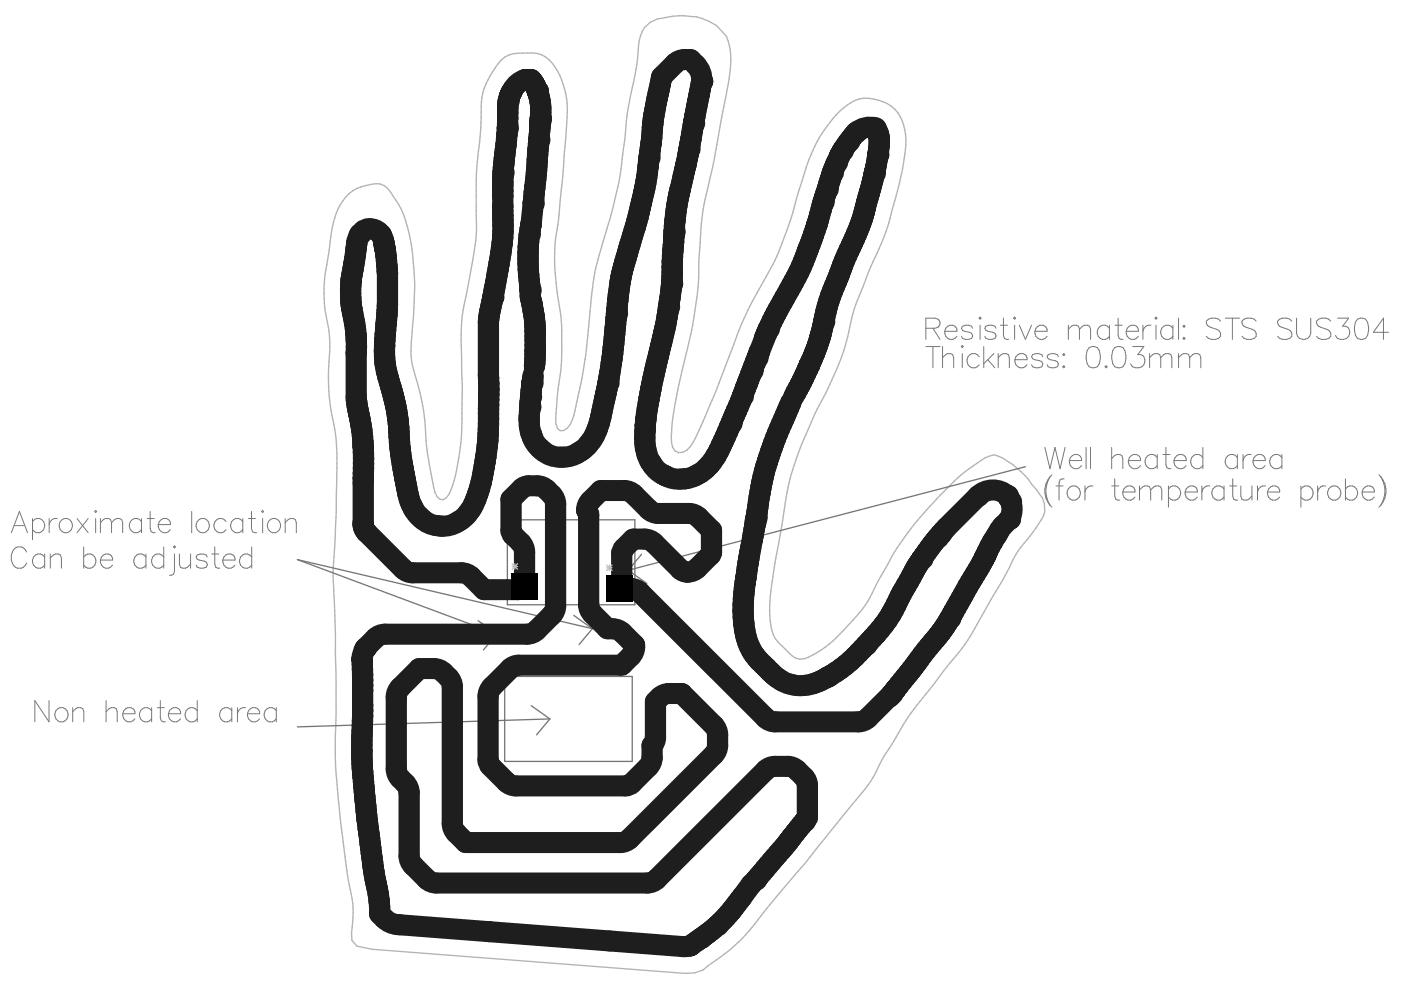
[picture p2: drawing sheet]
<svg xmlns="http://www.w3.org/2000/svg" width="297mm" height="210mm" viewBox="0 0 297 210" stroke-linecap="round" stroke-linejoin="round" font-family="sans-serif">
<g fill="#000">
<path d="M108.4 121.6h5.6v5.7h-5.6z" fill-rule="evenodd"/>
<path d="M108.4 121.6h5.6v5.7h-5.6z" fill-rule="evenodd"/>
<path d="M108.4 121.6h5.6v5.7h-5.6z" fill-rule="evenodd"/>
<path d="M128.4 121.9h5.7v5.7h-5.7z" fill-rule="evenodd"/>
<path d="M128.4 121.9h5.7v5.7h-5.7z" fill-rule="evenodd"/>
<path d="M128.4 121.9h5.7v5.7h-5.7z" fill-rule="evenodd"/>
</g>
<path d="M74 41a10 10 0 0 1 6.6-2 4.6 4.6 0 0 1 2.8 2.6 24.8 24.8 0 0 1 4.1 12.2 85.2 85.2 0 0 1-.3 18.6 18.5 18.5 0 0 0 1.3 8.9 48.9 48.9 0 0 1 1.9 13.1l1.4 8a4.9 4.9 0 0 0 1.5 3.5h.7l.6-.4a11.5 11.5 0 0 0 1.9-4.6l.4-1.9a63.5 63.5 0 0 0 1.1-14.4l-.1-9.4a43.6 43.6 0 0 1 1.3-14.3l.9-4.9a43.5 43.5 0 0 0 .9-12.4 85.7 85.7 0 0 1 .9-15.6l.1-4.2a14.8 14.8 0 0 1 5-11.7 11.4 11.4 0 0 1 5.9-.9 5.7 5.7 0 0 1 4.8 3.1 17.9 17.9 0 0 1 2.5 11.7l-.9 11.4-1 10.2a45.2 45.2 0 0 0 .3 17.3 62.2 62.2 0 0 1-.4 18.6l-.4 5.3 .1 1.1 .3 .9 .5 .5a2.66 2.66 0 0 0 2.7-2.3 116.9 116.9 0 0 0 3.8-24 54.3 54.3 0 0 1 3-14.7l1.9-6.7a66 66 0 0 0 2.1-11.9l.4-4.1a82.8 82.8 0 0 1 2.1-11.9l.6-5.1a9.1 9.1 0 0 1 1.4-4.8l1.1-1 1.5-.7a17.8 17.8 0 0 1 9.7-.1l2.9 1.4 2.1 2.3a17.7 17.7 0 0 1 .4 10.1l-1.3 6.9a252.4 252.4 0 0 1-4 19.6 196 196 0 0 0-1.1 16.6 111.1 111.1 0 0 1-3.6 18.8l-.9 3.9a43 43 0 0 0-1.1 10.2 1.92 1.92 0 0 0 1 2 1.92 1.92 0 0 0 2.2-.4 18.1 18.1 0 0 0 3.4-6l4.2-10a162.1 162.1 0 0 1 6.3-15.5l2.4-4.4a64.1 64.1 0 0 0 6.7-16.4l1.1-3.8a35.6 35.6 0 0 1 6.9-14.2l1.4-1.5 1.5-1.2a7 7 0 0 1 7.7-.9 7.3 7.3 0 0 1 4.6 6.1 24 24 0 0 1-.6 9.1l-.5 1.9a81 81 0 0 1-4.7 15.1l-1.7 3.6-1.4 3.6a44.4 44.4 0 0 0-3.4 11.4 79.8 79.8 0 0 1-6.7 15.4 74.7 74.7 0 0 0-5.9 16.7l-2.9 16.9a33.1 33.1 0 0 0-.4 12.3 6.8 6.8 0 0 0 2.9 4 5.3 5.3 0 0 0 3.1 2.2 8.8 8.8 0 0 0 4.5-2 46.3 46.3 0 0 0 8.2-7.9l1.7-2.5 2.8-5.2a73.4 73.4 0 0 1 18.6-22.8l1.7-1.1a7.8 7.8 0 0 1 3.6-1.9 13.8 13.8 0 0 1 5.8 3.6l1.5 1.5 2.4 3.2a4.9 4.9 0 0 1-.2 6.4l-1.2 1.7a29.2 29.2 0 0 0-4.5 6.5l-1.8 3.6-3.6 6a52.7 52.7 0 0 1-7.1 10.9l-3.7 4.9a69.1 69.1 0 0 0-9.3 13.2 40.7 40.7 0 0 0-3.9 6.9l-1.7 2.5-12.2 15.2-9.3 10.9a39.4 39.4 0 0 1-11.7 11.3l-1.2 1-1.7 .6-2.1 .1-66.2-5.1-3.3-.7-1.1-1.2-.1-1.6 .2-1.1a24.3 24.3 0 0 0-.9-10.1l-1-8.1a143.1 143.1 0 0 1-1.5-29l-.2-14.7-.3-9.5a93.4 93.4 0 0 1 .3-12.5l.3-9.3a57 57 0 0 0-1.4-17.5 53.4 53.4 0 0 1-.1-12.5 37.8 37.8 0 0 0-1-8.1 33.3 33.3 0 0 1 .7-11.2 34.6 34.6 0 0 1 2.1-9.9 12.3 12.3 0 0 1 2.3-3.3z" fill="none" stroke="#b4b4b4" stroke-width=".28"/>
<g fill="none" stroke="#787878" stroke-width=".28">
<path d="M217.4 98.9l-84.2 22M107.6 110.2h27v18h-27zM136 117.5l-2.8 3.4M101.4 131.6l3.9 2.8M105.3 134.4l-2.8 3.4M121.7 130.5l3.9 2.8M125.6 133.3l-2.8 3.4M125.6 133.3l-62.5-14.6 42.2 15.7M133.2 120.9l3.9 2.8M107 143.4h27v18h-27zM112.6 149.6l4 2.8M116.6 152.4l-2.8 3.4"/>
<path d="M116.6 152.4l-53.5 1.7"/>
</g>
<g fill="none" stroke="#787878" stroke-width=".21">
<path d="M196.3 69.6h1.9l.7-.2a1.04 1.04 0 0 0 0-1.7l-.7-.2h-1.9v4.5M196.3 73.5h3M197.8 69.6l1.5 2.4M197.8 73.5v4.5M199.8 73.5v4.5M199.8 75.8l1.1-.8h.7l.4 .2 .2 .6v2.2M200.3 70.2a1.42 1.42 0 0 0 .9 1.6 1.42 1.42 0 0 0 1.7-.5M200.5 69.6a1.24 1.24 0 0 1 1.5-.7 1.24 1.24 0 0 1 .9 1.3h-2.6zM203.8 73.5l.2-.2 .2 .2-.2 .2zM204 75v3M206.2 69.6l-.2-.4-.6-.2-1.3 .2-.3 .4 .3 .4 1.9 .7 .2 .4-.2 .6-1.3 .3-.6-.3-.3-.4M207.6 67.5l.2-.3 .2 .3-.2 .2z"/>
<path d="M207.6 75.6a1.49 1.49 0 0 0-2.6 .4 1.49 1.49 0 0 0 1.7 2l.9-.7M207.8 69v3M208.6 73.5v4.5M209.4 76.3l1.5 1.7M210.7 75l-2.1 2.1M211.2 69.6l-.2-.4-.7-.2-1.3 .2-.2 .4 .2 .4 2 .7 .2 .4-.2 .6-1.3 .3-.7-.3-.2-.4M211.6 75.8l1.1-.8h.7l.4 .2 .2 .6v2.2M211.6 75v3M212.1 69h1.5M212.8 67.5v3.6l.2 .6 .8 .3M214.9 67.5l.2-.3 .2 .3-.2 .2zM215.1 69v3"/>
<path d="M215.2 76.3a1.42 1.42 0 0 0 .8 1.6 1.42 1.42 0 0 0 1.8-.6M215.4 75.6a1.24 1.24 0 0 1 1.4-.6 1.24 1.24 0 0 1 1 1.3h-2.6zM216.1 69l1.3 3 1.3-3M219.4 70.2a1.42 1.42 0 0 0 .9 1.6 1.42 1.42 0 0 0 1.7-.5M219.6 69.6a1.24 1.24 0 0 1 1.5-.7 1.24 1.24 0 0 1 .9 1.3h-2.6zM221.1 75.6l-.2-.4-.7-.2-1.3 .2-.2 .4 .2 .5 2 .6 .2 .6-.2 .5-.7 .2-1.3-.2-.2-.5M224.4 75.6l-.2-.4-.7-.2-1.3 .2-.2 .4 .2 .5 2 .6 .2 .6-.2 .5-.7 .2-1.3-.2-.2-.5M225.3 75.2l.2-.2 .3 .2-.3 .2zM225.3 77.8l.2-.2 .3 .2-.3 .2zM226.5 69.8l1.1-.8h.6l.5 .2 .2 .6M226.5 69v3M228.9 69.8l1-.8h.7l.4 .2 .2 .6v2.2"/>
<path d="M228.9 69.8v2.2M230.9 73.7a1.46 1.46 0 0 1 2.2 .6 3.7 3.7 0 0 1-.5 3.5 1.46 1.46 0 0 1-2.1-.7 3.7 3.7 0 0 1 .4-3.4zM234.3 77.8l.2-.2 .2 .2-.2 .2zM235.2 69.6a1.49 1.49 0 0 0-2.6 .4 1.49 1.49 0 0 0 1.8 2l.8-.7M235.2 69v3M236.4 73.7a1.46 1.46 0 0 1 2.1 .6 3.7 3.7 0 0 1-.4 3.5 1.46 1.46 0 0 1-2.2-.7 3.7 3.7 0 0 1 .5-3.4zM236.4 69h1.5M237.1 67.5v3.6l.2 .6 .8 .3M238.8 70.2a1.42 1.42 0 0 0 .8 1.6 1.42 1.42 0 0 0 1.8-.5M239 69.6a1.24 1.24 0 0 1 1.4-.7 1.24 1.24 0 0 1 1 1.3h-2.6zM240.2 73.5h2.3l-1.3 1.7a1.4 1.4 0 0 1 1.6 1.3 1.4 1.4 0 0 1-1.4 1.5 1.32 1.32 0 0 1-1.7-.9M242.3 69v3"/>
<path d="M243.7 75.8l1.1-.8h.7l.4 .2 .2 .6M243.7 75v3M244 69a1.45 1.45 0 0 0-1.7 1.2M245.1 67.2l.2 .3-.2 .2-.2-.2zM245.1 69v3M246.1 75.8v2.2M246.1 75.8l1.1-.8h.6l.4 .2 .3 .6v2.2M248.7 69.6a1.49 1.49 0 0 0-2.6 .4 1.49 1.49 0 0 0 1.7 2l.9-.7M248.7 69v3M249.9 67.5v4.5M249.9 75v3M249.9 75.8l1-.8h.7l.4 .2 .2 .6"/>
<path d="M250.8 71.7l.2-.2 .2 .2-.2 .3zM250.8 69.2l.2-.2 .2 .2-.2 .2zM252.2 75.8l1.1-.8h.7l.4 .2 .2 .6v2.2M252.2 75.8v2.2M258.8 68.1a1.98 1.98 0 0 0-3 0 1.15 1.15 0 0 0 .8 1.3l1.3 .4a1.1 1.1 0 0 1 .8 .8 1.1 1.1 0 0 1-.3 1.1 2.07 2.07 0 0 1-2.6-.4M259.8 67.5h3M261.3 67.5v4.5M266.3 68.1a1.98 1.98 0 0 0-3 0 1.15 1.15 0 0 0 .9 1.3l1.3 .4a1.1 1.1 0 0 1 .8 .8 1.1 1.1 0 0 1-.4 1.1 2.07 2.07 0 0 1-2.6-.4M273.9 68.1a1.98 1.98 0 0 0-3 0 1.15 1.15 0 0 0 .8 1.3l1.3 .4a1.1 1.1 0 0 1 .8 .8 1.1 1.1 0 0 1-.3 1.1 2.07 2.07 0 0 1-2.6-.4M274.9 67.5v3.2a1.52 1.52 0 0 0 1.5 1.3 1.52 1.52 0 0 0 1.5-1.3v-3.2M282.1 68.1a1.98 1.98 0 0 0-3 0 1.15 1.15 0 0 0 .9 1.3l1.3 .4a1.1 1.1 0 0 1 .8 .8 1.1 1.1 0 0 1-.4 1.1 2.07 2.07 0 0 1-2.6-.4M283.6 67.5h2.3l-1.2 1.7a1.4 1.4 0 0 1 1.5 1.3 1.4 1.4 0 0 1-1.3 1.5 1.32 1.32 0 0 1-1.7-.9"/>
<path d="M287.8 67.7a1.46 1.46 0 0 1 2.2 .6 3.7 3.7 0 0 1-.5 3.4 1.46 1.46 0 0 1-2.1-.6 3.7 3.7 0 0 1 .4-3.4zM294.4 70.5h-3.2l2.1-3v4.5M221.5 94.9l1.1 4.5 1.1-4.5 1.1 4.5 1-4.5M226.7 97.7a1.42 1.42 0 0 0 .9 1.6 1.42 1.42 0 0 0 1.7-.6M226.9 97a1.24 1.24 0 0 1 1.5-.6 1.24 1.24 0 0 1 .9 1.3h-2.6zM230.3 94.9v4.5M231.2 94.9v4.5M235.7 97.2l1.1-.8h.6l.4 .2 .3 .6v2.2M235.7 94.9v4.5M239.2 97.7a1.42 1.42 0 0 0 .9 1.6 1.42 1.42 0 0 0 1.7-.6M239.5 97a1.24 1.24 0 0 1 1.4-.6 1.24 1.24 0 0 1 .9 1.3h-2.6zM245.4 97a1.49 1.49 0 0 0-2.6 .4 1.49 1.49 0 0 0 1.7 2l.9-.7"/>
<path d="M245.4 96.4v3M246.6 96.4h1.5M247.2 94.9v3.6l.2 .7 .9 .2M248.9 97.7a1.42 1.42 0 0 0 .9 1.6 1.42 1.42 0 0 0 1.7-.6M249.1 97a1.24 1.24 0 0 1 1.5-.6 1.24 1.24 0 0 1 .9 1.3h-2.6zM255 97a1.49 1.49 0 0 0-2.5 .4 1.49 1.49 0 0 0 1.7 2l.8-.7M255 94.9v4.5M262.3 97a1.49 1.49 0 0 0-2.5 .4 1.49 1.49 0 0 0 1.7 2l.8-.7M262.3 96.4v3M263.5 96.4v3M265.3 96.4a1.45 1.45 0 0 0-1.8 1.3M265.7 97.7a1.42 1.42 0 0 0 .8 1.6 1.42 1.42 0 0 0 1.7-.6"/>
<path d="M265.9 97a1.24 1.24 0 0 1 1.4-.6 1.24 1.24 0 0 1 .9 1.3h-2.5zM271.8 97a1.49 1.49 0 0 0-2.6 .4 1.49 1.49 0 0 0 1.7 2l.9-.7M271.8 96.4v3M2.4 112.9l1.7-4.5 1.7 4.5M3 111.4h2.2M5.6 117a1.56 1.56 0 0 0-1.5-1.1 1.56 1.56 0 0 0-1.5 1.1 2.54 2.54 0 0 0 1.1 3.5 1.6 1.6 0 0 0 1.9-1.1M6.9 109.9v4.5M6.9 110.6a1.49 1.49 0 0 1 2.6 .4 1.49 1.49 0 0 1-1.8 1.9l-.8-.6M9.5 118.1a1.49 1.49 0 0 0-2.6 .4 1.49 1.49 0 0 0 1.7 2l.9-.7M9.5 117.5v3M10.4 109.9v3M10.7 118.3l1-.8h.7l.4 .2 .2 .6v2.2"/>
<path d="M10.7 117.5v3M12.1 109.9a1.45 1.45 0 0 0-1.7 1.3M12.8 110.6a1.44 1.44 0 0 1 2.1-.2 1.44 1.44 0 0 1 0 2.1 1.44 1.44 0 0 1-2.1-.2l-.2-.6zM16.3 109.9l2.4 3M17.7 116v4.5M17.7 118.1a1.49 1.49 0 0 1 2.6 .4 1.49 1.49 0 0 1-1.7 2l-.9-.7M18.7 109.9l-2.4 3M20.1 108.4l.2-.2 .2 .2-.2 .3zM20.3 109.9v3M21.3 110.8l1.1-.9h.6l.4 .3 .2 .6M21.3 109.9v3M21.3 118.8a1.42 1.42 0 0 0 .8 1.6 1.42 1.42 0 0 0 1.8-.6"/>
<path d="M21.5 118.1a1.24 1.24 0 0 1 1.4-.7 1.24 1.24 0 0 1 1 1.4h-2.6zM23.6 110.8l1.1-.9h.7l.4 .3 .2 .6v2.1M23.6 110.8v2.1M30 110.6a1.49 1.49 0 0 0-2.6 .4 1.49 1.49 0 0 0 1.7 1.9l.9-.6M30 109.9v3M30.9 118.1a1.49 1.49 0 0 0-2.5 .4 1.49 1.49 0 0 0 1.7 2l.8-.7M30.9 117.5v3M31.2 109.9h1.5M31.8 108.4v3.7l.3 .6 .8 .2M33.6 111.2a1.42 1.42 0 0 0 .8 1.6 1.42 1.42 0 0 0 1.7-.5M33.8 110.6a1.24 1.24 0 0 1 1.4-.7 1.24 1.24 0 0 1 .9 1.3h-2.5zM34.7 118.1a1.49 1.49 0 0 0-2.6 .4 1.49 1.49 0 0 0 1.8 2l.8-.7"/>
<path d="M34.7 116v4.5M36.8 116l.2-.3 .2 .3-.2 .2zM37 117.5v3.6l-.2 .7-.9 .2M38 117.5v2.1l.3 .7 .4 .2h.6l1.1-.9M40.4 117.5v3M40.6 108.4v4.5M41.8 110.6a1.44 1.44 0 0 1 2.1-.2 1.44 1.44 0 0 1 0 2.1 1.44 1.44 0 0 1-2.1-.2l-.2-.6zM43.9 118.1l-.2-.4-.6-.2-1.3 .2-.2 .4 .2 .4 1.9 .7 .2 .6-.2 .5-.6 .2-1.3-.2-.2-.5M44.9 117.5h1.5M45.5 116v3.6l.2 .7 .9 .2M47.2 118.8a1.42 1.42 0 0 0 .9 1.6 1.42 1.42 0 0 0 1.7-.6M47.5 118.1a1.24 1.24 0 0 1 1.4-.7 1.24 1.24 0 0 1 .9 1.4h-2.6z"/>
<path d="M47.9 110.6a1.49 1.49 0 0 0-2.5 .4 1.49 1.49 0 0 0 1.7 1.9l.8-.6M51.5 110.6a1.49 1.49 0 0 0-2.6 .4 1.49 1.49 0 0 0 1.7 1.9l.9-.6M51.5 109.9v3M52.7 109.9h1.5M53.3 108.4v3.7l.2 .6 .9 .2M53.4 118.1a1.49 1.49 0 0 0-2.6 .4 1.49 1.49 0 0 0 1.7 2l.9-.7M53.4 116v4.5M55.5 108.4l.2-.2 .2 .2-.2 .3zM55.7 109.9v3M56.9 110.6a1.44 1.44 0 0 1 2.1-.2 1.44 1.44 0 0 1 0 2.1 1.44 1.44 0 0 1-2.1-.2l-.2-.6zM60.5 110.8l1-.9h.7l.4 .3 .2 .6v2.1M60.5 109.9v3"/>
<path d="M222.6 101.1a4.7 4.7 0 0 0 0 6M222.6 107.1l.4 .4M222.6 101.1a5.6 5.6 0 0 0 0 6M223 100.7l-.4 .4M223.9 103h1.5M225.6 101.5l-.8 .2-.3 .7v3.6M226.5 103.7a1.44 1.44 0 0 1 2.1-.2 1.44 1.44 0 0 1 0 2.1 1.44 1.44 0 0 1-2.1-.2l-.2-.7zM230 103v3M231.7 103a1.45 1.45 0 0 0-1.7 1.3M235.7 103h1.5M236.3 101.5v3.7l.3 .6 .8 .2M238.1 104.3a1.42 1.42 0 0 0 .8 1.6 1.42 1.42 0 0 0 1.7-.5"/>
<path d="M238.3 103.7a1.24 1.24 0 0 1 1.4-.7 1.24 1.24 0 0 1 .9 1.3h-2.5zM241.6 103.9l1.1-.9h.6l.4 .2 .3 .7M241.6 103v3M244 103.9l1-.9h.7l.4 .2 .2 .7v2.1M244 103.9v2.1M247.7 103.7a1.49 1.49 0 0 1 2.6 .4 1.49 1.49 0 0 1-1.7 1.9l-.9-.6M247.7 103v4.5M251.3 104.3a1.42 1.42 0 0 0 .8 1.6 1.42 1.42 0 0 0 1.7-.5M251.5 103.7a1.24 1.24 0 0 1 1.4-.7 1.24 1.24 0 0 1 .9 1.3h-2.5zM254.8 103v3M256.5 103a1.45 1.45 0 0 0-1.7 1.3M259.5 103.7a1.49 1.49 0 0 0-2.6 .4 1.49 1.49 0 0 0 1.8 1.9l.8-.6"/>
<path d="M259.5 103v3M260.7 103h1.5M261.4 101.5v3.7l.2 .6 .8 .2M263.1 103v2.2l.2 .6 .4 .2h.7l1-.8M265.4 103v3M266.6 103v3M268.3 103a1.45 1.45 0 0 0-1.7 1.3M268.7 104.3a1.42 1.42 0 0 0 .9 1.6 1.42 1.42 0 0 0 1.7-.5M269 103.7a1.24 1.24 0 0 1 1.4-.7 1.24 1.24 0 0 1 .9 1.3h-2.6zM275.8 103.7a1.49 1.49 0 0 1 2.6 .4 1.49 1.49 0 0 1-1.7 1.9l-.9-.6M275.8 103v4.5M279.4 103v3"/>
<path d="M281.1 103a1.45 1.45 0 0 0-1.7 1.3M281.7 103.7a1.44 1.44 0 0 1 2.1-.2 1.44 1.44 0 0 1 0 2.1 1.44 1.44 0 0 1-2.1-.2l-.2-.7zM285.3 103.7a1.49 1.49 0 0 1 2.5 .4 1.49 1.49 0 0 1-1.7 1.9l-.8-.6M285.3 101.5v4.5M288.8 104.3a1.42 1.42 0 0 0 .8 1.6 1.42 1.42 0 0 0 1.8-.5M289 103.7a1.24 1.24 0 0 1 1.5-.7 1.24 1.24 0 0 1 .9 1.3h-2.6zM292.3 100.7l.5 .4M292.8 101.1a4.7 4.7 0 0 1 0 6M292.8 107.1l-.5 .4M292.8 101.1a5.6 5.6 0 0 1 0 6M10.4 148.5v4.5l-3-4.5v4.5M15.4 150.9l1.1-.9h.6l.5 .3 .2 .6v2.1"/>
<path d="M15.4 150v3M22.5 150.9l1.1-.9h.6l.4 .3 .3 .6v2.1M22.5 148.5v4.5M26 151.3a1.42 1.42 0 0 0 .9 1.6 1.42 1.42 0 0 0 1.7-.5M26.2 150.7a1.24 1.24 0 0 1 1.5-.7 1.24 1.24 0 0 1 .9 1.3h-2.6zM32.1 150.7a1.49 1.49 0 0 0-2.5 .4 1.49 1.49 0 0 0 1.7 1.9l.8-.6M32.1 150v3M33.3 150h1.6M34 148.5v3.7l.2 .6 .9 .2M35.7 151.3a1.42 1.42 0 0 0 .9 1.6 1.42 1.42 0 0 0 1.7-.5M35.9 150.7a1.24 1.24 0 0 1 1.5-.7 1.24 1.24 0 0 1 .9 1.3h-2.6zM41.8 150.7a1.49 1.49 0 0 0-2.6 .4 1.49 1.49 0 0 0 1.8 1.9l.8-.6"/>
<path d="M41.8 148.5v4.5M49.1 150.7a1.49 1.49 0 0 0-2.5 .4 1.49 1.49 0 0 0 1.7 1.9l.8-.6M49.1 150v3M50.3 150v3M52.1 150a1.45 1.45 0 0 0-1.8 1.3M52.5 151.3a1.42 1.42 0 0 0 .8 1.6 1.42 1.42 0 0 0 1.7-.5M52.7 150.7a1.24 1.24 0 0 1 1.4-.7 1.24 1.24 0 0 1 .9 1.3h-2.5zM58.6 150.7a1.49 1.49 0 0 0-2.6 .4 1.49 1.49 0 0 0 1.7 1.9l.9-.6M58.6 150v3"/>
<circle cx="13" cy="151.5" r="1.49"/>
</g>
<g fill="none" stroke="#1e1e1e" stroke-width="4.5">
<path d="M144.7 38.2l-.2 .9M145.6 34.4l-.2 .6M74.5 59v.2M106.6 40.4v1.1M143.1 46.9l-.1 1M183.5 43.9h.1M183.5 43.9l-.2 .9M81.6 76.1l.1 1M81.7 77.1h.1M113.5 73.3v1M113.5 71.3v.8M113.5 70.4v.8"/>
<path d="M161 74.6l-.1 .2M126.5 91.3l-.4 1M208.9 117.9l-.3 .6"/>
</g>
<circle cx="112.3" cy="86.3" r="2.24" fill="#1e1e1e"/>
<path d="M146.1 31.6l-.2 .9M148.1 20.6l-.2 .9M133.8 50.9l-.2 .9M75 67.3l.1 1M113.3 67.6l.1 .7M103.3 94.7l-.1 1M211.9 112.5l-.4 .6M214 110.1l-1.4 1.4M189.5 146.7l-.1 .1" fill="none" stroke="#1e1e1e" stroke-width="4.5"/>
<circle cx="214" cy="110.1" r="2.24" fill="#1e1e1e"/>
<g fill="none" stroke="#1e1e1e" stroke-width="4.5">
<path d="M148.3 19.7l-.2 .9M148.7 17.7l-.4 1.9M137.5 34.3h.1M146.1 31.6h.1M147.3 24.7l-.2 1M147.9 21.6l-.2 1M105.4 58l-.1 .9M132.2 56.5l-.2 .9M144 41.2l-.2 1M81.5 74.6v1M81.5 73.3v1M81.5 73.3h.1"/>
<path d="M113.4 68.5v.7M113.4 69.3l.1 .8M113.5 72.2v1M113.5 70.2v.2M131 63.6l-.1 .9M131.1 62.7l-.1 .8M131.2 61.7l-.1 .9M100.8 106.1l-.4 .9M210.4 114.9v.1"/>
</g>
<circle cx="146.1" cy="31.6" r="2.24" fill="#1e1e1e"/>
<path d="M106.1 53.9l-.1 1" fill="none" stroke="#1e1e1e" stroke-width="4.5"/>
<circle cx="112.8" cy="81.2" r="2.24" fill="#1e1e1e"/>
<g fill="none" stroke="#1e1e1e" stroke-width="4.5">
<path d="M112.6 16.9h-.1M146.4 12.6l1.1 1.1M144.9 37.3l-.2 .9M147.7 22.6l-.2 1M106.3 52.8l-.1 1M132.5 55.6l-.3 .9M134.7 48.1l-.6 1.9M135.5 44.9l-.2 1M136 43l-.2 .9M170.3 55.6l-.4 .9M81.6 72.1l-.1 1M103.7 66.8l-.1 .7"/>
<path d="M113.2 66.9l.1 .7M113.4 77.1l-.1 .5M113.4 76.2v.7M113.5 75.3l-.1 .8M113.5 74.3v.9M129.4 78.2l-.1 1M139.1 77.4l-.2 1M174.9 67.2l-.3 1M103.5 92.2l-.1 1M112.6 92l.3 .7M123.2 95.6l-.8 .5M125.4 93.4l-.7 .9"/>
<path d="M127 89.8l-.3 .9M127.4 88.5l-.3 .9M128 85.4l-.6 2.8M128.7 82.4l-.2 1M128.9 81.3l-.2 1M157.7 83.1l-.3 1M157.7 131.8v.2M157.8 124.7l-.1 1M158.9 137.1l.5 .8"/>
</g>
<circle cx="174.6" cy="68.2" r="2.24" fill="#1e1e1e"/>
<g fill="none" stroke="#1e1e1e" stroke-width="4.5">
<path d="M139.8 18.9l-.2 .9M140 17.8l-.2 1M140.2 16.8l-.2 1M140.3 16.3l-.1 .3M107.7 21.7v.2M108.1 20.3l-.1 .1M114.5 25.7v.4M136.7 39.9l-.2 1M136.9 38.8l-.2 1M137.1 37.7l-.2 1M137.3 36.5l-.2 1M137.4 35.3l-.1 1.1"/>
<path d="M137.5 34.4l-.1 .9M138 30.5l-.1 1M138.3 28l-.1 1M138.4 26.2l-.1 .8M138.8 23.6l-.1 .8M139 22.6l-.2 .9M112 53.7l-.1 1M112 52.5v1M131.6 59l-.1 .7M132.7 54.7l-.2 .9M133 53.7l-.2 .9M134.1 50l-.3 .9"/>
<path d="M135 47.1l-.3 .9M135.3 46l-.3 1M135.8 43.9l-.2 .9M136.5 41l-.5 1.9M184.3 40.9h.1M112.8 64.6l.2 1.2M129.8 76.1l-.3 2M129.9 74.9l-.1 1M130 73.8l-.1 1M130.1 72.8l-.1 1M130.3 70.7l-.1 1M130.7 66.6l-.2 2"/>
<path d="M171.6 77.5l-.4 .8M103.6 90l-.1 2.1M157.6 128.4l-.1 1M157.6 131l.1 .8M157.6 127.1v1M158 123.6l-.1 1M158.3 135.3l.3 .9M164.8 143.7l.8 .5"/>
</g>
<circle cx="186.1" cy="32.8" r="2.24" fill="#1e1e1e"/>
<g fill="none" stroke="#1e1e1e" stroke-width="4.5">
<path d="M107.4 29.6l-.1 1M138.2 29.3l-.1 1M106.6 50.4l-.1 1M113.1 43.1l-.5 4.2M113.3 41l-.2 1.9M104.5 63l-.2 1M130.2 71.7l-.1 1M131.3 60.7l-.1 1M162.2 71.4l-.2 .4M102.5 100l-.2 1M102.8 97.9l-.1 1M103 96.8l-.1 1"/>
<path d="M103.2 95.7l-.2 1M103.4 93.5l-.1 1M103.6 88.8v1M103.6 86v.7M103.6 84.7v1M103.7 82.6l-.1 1M92.6 111.5h.7M102 102.4l-.3 .9M102.3 101.2l-.3 .9M160.4 109.5l-.1 .2M157.7 125.9l-.1 1.1"/>
</g>
<circle cx="107.6" cy="27.2" r="2.24" fill="#1e1e1e"/>
<path d="M107.5 28.5l-.1 1.1M107.6 27.4l-.1 1M107.6 27.2h.1M112.4 61.5v1.2" fill="none" stroke="#1e1e1e" stroke-width="4.5"/>
<circle cx="113.1" cy="43.1" r="2.24" fill="#1e1e1e"/>
<path d="M107.3 30.8l-.1 1M113.4 39.8l-.1 1M103.6 87.7v1" fill="none" stroke="#1e1e1e" stroke-width="4.5"/>
<circle cx="128.9" cy="81.2" r="2.24" fill="#1e1e1e"/>
<g fill="none" stroke="#1e1e1e" stroke-width="4.5">
<path d="M108.4 19.7l-.2 .3M108.5 19.4v.1M106.6 39.4v1M106.6 38.5v.8M107.6 26.2v1M107.6 25.1v1M107.7 22.9l-.1 2M107.7 22.2v.6M108.1 20.3l-.1 .1M114 32.9l-.1 1M114 32.5v.3M138.5 25.4l-.1 .7"/>
<path d="M139.2 21.7l-.2 .9M75.5 52.8l-.1 1M75.6 51.8l-.1 1M81.6 52.8l.1 .3M81.8 53.6l.1 .7M105.3 59l-.2 1M105.6 57l-.1 .9M106 54.9l-.3 2M131.8 58.3l-.2 .6M142.5 59.6l-.1 .6M103.6 79.5v.6M103.9 66l-.1 .7"/>
<path d="M104.8 61.4l-.3 1.5M172.3 75.7l-.3 .8M102.7 99l-.2 .9M103.6 80.1v1.1M103.6 83.6v1.1M103.6 81.3l.1 1.1M194.1 120.7l-.4 .6"/>
</g>
<circle cx="160.5" cy="75.9" r="2.24" fill="#1e1e1e"/>
<g fill="none" stroke="#1e1e1e" stroke-width="4.5">
<path d="M113.9 19.3l.1 .2M114.1 19.7l.1 .6M114.3 20.4l.1 .4M114.4 27.7v.9M114.5 21.2v.3M114.5 27.1l-.1 .6M114.5 21.7l.1 .4M114.6 25.1l-.1 .5M114.6 22.5v.4M114.6 23.9v.7M114.7 23.1l-.1 .6M138.6 24.5l-.1 .7"/>
<path d="M185.4 36.8l-.1 .1M105.1 60l-.3 1.4M106.5 51.7l-.2 1M106.6 43.7v.9M106.6 49.2v1.1M106.7 47.9v1M131.5 59.8l-.1 .9M132 57.4l-.2 .7M157.6 129.7v1M157.8 124.7h.1M157.9 133.7l.2 1"/>
</g>
<circle cx="114.6" cy="25" r="2.24" fill="#1e1e1e"/>
<path d="M113.7 36.9l-.1 .9M114.6 24.7v.3M184 41.9l-.2 1" fill="none" stroke="#1e1e1e" stroke-width="4.5"/>
<circle cx="114.6" cy="25.5" r="2.24" fill="#1e1e1e"/>
<path d="M113.6 37.8l-.1 .9M113.8 35.9l-.1 1M114.1 31.8l-.1 .7M114.3 28.7v.9M114.6 25.5h.1M138.3 27.1h.1M186.2 32.5l-.1 .3M112.6 47.3v.3M113 65.9l.2 .8" fill="none" stroke="#1e1e1e" stroke-width="4.5"/>
<circle cx="185.4" cy="36.8" r="2.24" fill="#1e1e1e"/>
<g fill="none" stroke="#1e1e1e" stroke-width="4.5">
<path d="M106.6 37.5v.9M106.7 35.7v.8M113.9 35l-.1 .9M114.5 26.7v.4M114.5 26.1v.6M137.9 31.5l-.1 .9M138 30.5h.1M185.5 36.4l-.1 .1M186.3 28.5h.1M81.6 52.8h.1M106.6 44.8v.9M184.6 40.1l-.3 .8"/>
<path d="M112.3 60.4l.1 1.1M112.8 81.2l-.1 .5"/>
</g>
<circle cx="160.3" cy="109.7" r="2.24" fill="#1e1e1e"/>
<path d="M107 32.8l-.1 .9M180.5 29.4h.1M112.5 47.9l-.1 .7M133.3 52.8l-.3 .9" fill="none" stroke="#1e1e1e" stroke-width="4.5"/>
<circle cx="160.2" cy="110.4" r="2.24" fill="#1e1e1e"/>
<path d="M178.9 31.6l-.3 .4M133.6 51.9l-.3 .9M173.5 72.6l-.2 .6" fill="none" stroke="#1e1e1e" stroke-width="4.5"/>
<circle cx="106.7" cy="36.6" r="2.24" fill="#1e1e1e"/>
<path d="M106.9 33.7l-.2 1.9M74.4 59.8v.7M75.6 51.5v.3M112.2 59.4l.1 1M74.3 61.5v.6M74.4 60.6l-.1 .6M103.6 67.6v.2M104.3 64.1l-.4 1.8M112.4 85.3v.1M112.9 80.7l-.1 .4M113 80l-.1 .6" fill="none" stroke="#1e1e1e" stroke-width="4.5"/>
<circle cx="213.6" cy="105.1" r="2.24" fill="#1e1e1e"/>
<path d="M129.3 79.2l-.2 1M112.4 85.4v.8M211.1 113.8l-.5 .8" fill="none" stroke="#1e1e1e" stroke-width="4.5"/>
<circle cx="112.4" cy="61.5" r="2.24" fill="#1e1e1e"/>
<path d="M112 57.2l.1 1M142.5 55.6v1M143 48.1l-.1 1M144 41.2h.1M168.8 58.8l-.5 .8M171.2 53.1h.1M112.4 61.5v.3M164.9 65.7l-.4 .8M174 70.9l-.2 .7M137.8 83.6l-.2 1" fill="none" stroke="#1e1e1e" stroke-width="4.5"/>
<circle cx="142.9" cy="49.1" r="2.24" fill="#1e1e1e"/>
<g fill="none" stroke="#1e1e1e" stroke-width="4.5">
<path d="M144.5 39.1l-.3 .9M145.4 35v.2M146.6 28.7l-.3 1.9M147.5 23.6l-.2 1M80.8 49.7h.1M142.9 49.1v1.1M143.5 43.5l-.1 1M144.2 40.1l-.2 1M170.7 54.6l-.4 .9M178.7 56.2l-.4 1M181.6 49.7l-.4 .8M141.5 67.1l-.2 .8"/>
<path d="M160.9 74.9l-.4 .9M162.5 70.6l-.3 .7M163.3 68.9l-.4 .8M171.2 78.3h.1M171.6 77.5l-.4 .8M129.1 80.2l-.2 1M158.4 81.4l-.3 .8M170.4 80l-.3 .7M161.2 104.4l-.2 1M208.6 118.5h.1"/>
</g>
<circle cx="174.5" cy="42.9" r="2.24" fill="#1e1e1e"/>
<path d="M145.7 33.5l-.1 .8M184.8 39.2l-.2 .7M82.1 57.7l.1 .3M142.9 50.2l-.1 .9M162.9 69.7l-1.9 4.8M166.4 63.2l-.5 .8M172 76.5l-.3 .7" fill="none" stroke="#1e1e1e" stroke-width="4.5"/>
<circle cx="141.8" cy="65.1" r="2.24" fill="#1e1e1e"/>
<g fill="none" stroke="#1e1e1e" stroke-width="4.5">
<path d="M114.5 26.2h.1M139.3 20.8l-.1 .8M145.9 32.6h.1M145.9 32.5v.1M147.1 26.1l-.1 .5M185.4 36.5v.3M186 33.8l-.2 .8M186.4 29.4v.2M186.4 30v.2M74.8 57.2l-.1 .9M173.5 46.7l-.2 .7M174.3 43.7l-.2 .8"/>
<path d="M175.4 40.1l-.3 1M177.7 58.9l-.4 .8M180 53.1l-.4 .9M180.4 52.2l-.4 .8M181.9 48.9l-.3 .7M138.6 79.4l-.2 .9M139.6 75.5l-.2 .8M140.3 72.6l-.2 .8M141.3 68l-.1 .8M141.9 64.1l-.1 1M142.4 60.7h.1M142.4 60.5v.2"/>
<path d="M162.9 69.7h.1M171.8 77l-.2 .4M173 74.1l-.3 .8M174.4 69.2l-.1 .8M175.7 63.9l-.3 1M177 60.6l-.4 .9M137.9 82.9l-.1 .6M150.4 98.6l-.7 .8M152.9 94.5l-.4 .9M169.6 81.6l-.4 .7M161.8 101.2l-.2 1M198.1 114.8l-.4 .6"/>
<path d="M200 112.6l-.6 .7M208.9 117.9l-.3 .6"/>
</g>
<circle cx="181.5" cy="28" r="2.24" fill="#1e1e1e"/>
<path d="M179.9 30.2l-.5 .6M82.1 57.3v.3" fill="none" stroke="#1e1e1e" stroke-width="4.5"/>
<circle cx="142.4" cy="60.2" r="2.24" fill="#1e1e1e"/>
<path d="M151.6 97l-.6 .9" fill="none" stroke="#1e1e1e" stroke-width="4.5"/>
<circle cx="147.1" cy="26.1" r="2.24" fill="#1e1e1e"/>
<g fill="none" stroke="#1e1e1e" stroke-width="4.5">
<path d="M143.1 13.5l-2.8 2.8M146.5 29.6h.1M176.3 37.3l-.3 .9M179.4 30.8l-.4 .6M74.5 59.2l-.1 .4M112 54.8v1.1M142.6 54.4l-.1 1M171.1 53.5l-.4 1M172.8 48.7l-.3 1M174.5 42.9l-.2 .7M178 58.1l-.3 .7M183.2 44.9v.1"/>
<path d="M112.6 63.5l.1 .6M140.5 71.6l-.2 .9M174 70.9l-.2 .7M136.8 90.3v1M138.2 81.5l-.2 1M154.2 91.6l-.4 .9M156.9 85.2l-.3 .9"/>
</g>
<circle cx="104.5" cy="63" r="2.24" fill="#1e1e1e"/>
<g fill="none" stroke="#1e1e1e" stroke-width="4.5">
<path d="M145.9 32.6l-.1 .8M175.7 39.1l-.3 .9M181.3 28.3l-.2 .3M186.4 31.2l-.1 .6M186.4 30.5v.5M142.5 56.7v1M142.8 51.2v.9M173.3 47.4l-.1 .2M178.3 57.2h.1M182.5 47.3l-.2 .7M139.8 74.5l-.2 .9M142 63.2l-.1 .9"/>
<path d="M162.9 69.8l-.3 .8M175.4 65.1l-.3 1M176.1 62.8l-.3 .9M138 98l.4 .7M156.1 87.1l-.3 .9M158.5 81.1l-.1 .3M161 105.5l-.2 1M213.6 105.1h.1M158.3 121.5l-.2 1"/>
</g>
<circle cx="113.9" cy="19.3" r="2.24" fill="#1e1e1e"/>
<path d="M178 33v.1M178.1 32.8l-.1 .2M186.3 32l-.1 .5M186.3 28.8l.1 .2M142.5 58.7v.8M168.3 59.6l-.4 .9M171.8 51.8l-.4 .8M172.5 49.7l-.3 1M138.9 78.4l-.2 1M142.2 62.2l-.2 .9M167.3 61.5l-.5 .8M138 82.5l-.1 .4" fill="none" stroke="#1e1e1e" stroke-width="4.5"/>
<circle cx="148.8" cy="17.3" r="2.24" fill="#1e1e1e"/>
<g fill="none" stroke="#1e1e1e" stroke-width="4.5">
<path d="M146.3 30.6l-.2 1M147.1 26.1h.1M176 38.2l-.3 .9M185.2 37.4l-.2 .8M185.8 34.6l-.1 .8M186.1 32.9l-.1 .9M75 56.1l-.1 .9M75.2 55.1v.1M81.9 54.5v.8M112 56v1M112.1 58.4l.1 1M142.7 53.2l-.1 1"/>
<path d="M142.8 52.1l-.1 1M143.7 42.4l-.2 .9M169.8 56.7l-.4 .9M171.4 52.7l-.3 .8M172.1 50.8l-.3 .9M173.3 47.4h.1M174.1 44.6l-.3 .9M178.3 57.2l-.3 .8M179.1 55.2l-.4 .9M181.2 50.5l-.4 .8M182.2 48.1l-.3 .7M183.7 43l-.2 .9"/>
<path d="M130.5 68.7l-.1 .9M130.8 65.6l-.1 .9M140.7 70.7l-.2 .9M140.9 69.7l-.2 .9M141.1 68.9l-.1 .7M141.6 66.2l-.1 .9M160.2 76.8l-.4 .9M163.7 68.1l-.4 .8M167.8 60.6l-.5 .8M175.1 66.2l-.2 .9M112.7 81.9l-.1 1M152.3 95.7l-.4 .8"/>
<path d="M153.4 93.5l-.5 .9M153.8 92.6l-.4 .9M154.6 90.7l-.4 .9M156.5 86.2l-.4 .9M158 82.3l-.3 .8M158.8 80.5l-.4 .9M148.3 100.4l-.9 .5M196 117.8l-.6 .7M160 138.9l.6 .8"/>
</g>
<g fill="#1e1e1e">
<circle cx="175.4" cy="40.1" r="2.24"/>
<circle cx="207.3" cy="105.2" r="2.24"/>
</g>
<path d="M173.2 47.8l-.4 .9M141.7 65.2v.1M142.4 60.2v.2M172.7 74.9l-.3 .8M174.2 70.1l-.1 .7M138 82.5h.1" fill="none" stroke="#1e1e1e" stroke-width="4.5"/>
<circle cx="148.8" cy="17.3" r="2.24" fill="#1e1e1e"/>
<path d="M82.2 58v6.5M142.5 57.8v.8M155.4 88.8l-.4 .9" fill="none" stroke="#1e1e1e" stroke-width="4.5"/>
<circle cx="195.4" cy="118.5" r="2.24" fill="#1e1e1e"/>
<g fill="none" stroke="#1e1e1e" stroke-width="4.5">
<path d="M139.5 19.9l-.1 .8M145.1 12.6h1.3M148.8 17.3l-.1 .4M147 26.7l-.4 1.9M147.1 25.7v.4M185 38.2l-.2 .9M185.3 37v.3M75.3 54l-.1 1M169.3 57.8l-.4 .8M173.8 45.6l-.3 1M174.8 42l-.3 .8M175.1 41.1l-.3 .8"/>
<path d="M177.3 59.7l-.3 .9M180.8 51.4l-.3 .8M182.8 46.6l-.3 .6M183 45.7l-.2 .7M183.2 45l-.2 .6M141.7 65.3l-.1 .8M165.4 64.9l-.4 .8M166.8 62.3l-.4 .9M173.8 71.7l-.2 .7M174.6 68.3l-.1 .8M112.8 81.1h.1M155.7 88l-.3 .8"/>
<path d="M156.1 87.1h.1M157.4 84.1l-.4 .9M77 100.4v1M99.9 122.3l2.7 2.7M194.3 140.5l-.5 .8"/>
</g>
<circle cx="157.4" cy="84.1" r="2.24" fill="#1e1e1e"/>
<g fill="none" stroke="#1e1e1e" stroke-width="4.5">
<path d="M114.2 30.6h.1M138.3 27.1v.9M145.1 36.2l-.2 1M145.3 35.3l-.2 .9M81.3 51.1l.1 .2M142.3 61.3l-.1 .9M142.4 60.7l-.1 .5M171.2 78.3l-.8 1.7M171.7 77.2l-.1 .2M163.7 94.9l-.3 .9M166.5 88.2l-.4 .8M166.8 87.3l-.3 .8"/>
<path d="M167.2 86.3l-.3 .9M167.7 85.4l-.4 .9M168.7 83.3l-.4 .8M170 80.8l-.3 .7M99.7 108.1l-.5 .8M101.3 104.7l-.3 1M101.6 103.6l-.3 .9M160.5 108.5l-.1 1M160.8 106.6l-.1 1M162 100.1l-.2 1M175.5 143.5l-.3 .2"/>
</g>
<circle cx="155" cy="89.8" r="2.24" fill="#1e1e1e"/>
<g fill="none" stroke="#1e1e1e" stroke-width="4.5">
<path d="M164.5 66.5l-.4 .8M176.5 61.7l-.3 .9M162.4 98.9l-.3 1M163 96.9l-.6 1.9M163.4 95.9l-.4 .9M164 93.9l-.3 1M164.4 92.9l-.3 .9M164.8 91.9l-.3 .9M165.3 90.9l-.4 .9M165.7 89.9l-.4 .9M166.1 89l-.4 .9M160.7 107.6l-.2 .9"/>
<path d="M161.3 103.4l-.1 1M161.5 102.3l-.2 1"/>
</g>
<circle cx="162.9" cy="69.7" r="2.24" fill="#1e1e1e"/>
<path d="M184.3 40.9l-.3 .9M158.6 119.4l-.2 1M158.9 117.4l-.1 1M159.5 114.4l-.3 1.8M159.7 113.4l-.2 .9M157.7 132.3l.2 1.1" fill="none" stroke="#1e1e1e" stroke-width="4.5"/>
<circle cx="181.5" cy="28" r="2.24" fill="#1e1e1e"/>
<path d="M158.1 122.5l-.1 1M158.4 120.5l-.1 1" fill="none" stroke="#1e1e1e" stroke-width="4.5"/>
<circle cx="114.3" cy="29.7" r="2.24" fill="#1e1e1e"/>
<path d="M114.3 29.7l-.1 .9M137.6 33.4l-.1 .9M158.8 118.4l-.2 1M160 111.4l-.1 .9M160.1 111.2v.1" fill="none" stroke="#1e1e1e" stroke-width="4.5"/>
<circle cx="137.6" cy="33.4" r="2.24" fill="#1e1e1e"/>
<path d="M114.2 30.7l-.1 .9M114.3 29.6h.1M143.2 45.7l-.1 1M143.4 44.6l-.2 1M159.1 116.3l-.1 .9M159.9 112.4l-.2 1M161.8 140.9l.6 .6M162.5 141.6l.6 .7M163.3 142.4l.3 .3" fill="none" stroke="#1e1e1e" stroke-width="4.5"/>
<g fill="#1e1e1e">
<circle cx="179.9" cy="30.1" r="2.24"/>
<circle cx="159.5" cy="78.6" r="2.24"/>
</g>
<g fill="none" stroke="#1e1e1e" stroke-width="4.5">
<path d="M113.5 38.7l-.1 1M137.7 32.5l-.1 .9M180.5 29.4l-.6 .7M180.9 28.8l-.4 .6M78.2 48.5h.4M82 56.3l.1 1M160.5 75.9l-.3 .9M164.1 67.4l-.4 .6M112.5 84.1l-.1 1M155 89.8l-.4 .9M145.1 101.5l-.9 .1M194.9 119.3l-.4 .5"/>
<path d="M196.5 116.9l-.5 .8M158.1 122.5h.1M181.2 139.3l-.8 .7M182.1 138.4l-.7 .7M183.6 136.8l-.7 .8M185 135.3l-.7 .7M185.7 134.5h.1M186.5 133.5l-.6 .8M187.3 132.6l-.6 .8M188 131.6l-.6 .8M189.4 129.3l-.5 .9M190.8 126.5l-.8 1.6"/>
<path d="M192.1 124.2l-.5 .8M195.5 138.9l-.6 .8M199.4 134.1h.1M201.8 130.5l-.9 1.4M161.1 140.2l.7 .7M163.6 142.7l.5 .4M173.4 144.6l-.9 .3M175 143.8l-.9 .5M176 143.2l-.5 .3M180.2 140.3l-.8 .6"/>
</g>
<circle cx="201.4" cy="131.2" r="2.24" fill="#1e1e1e"/>
<g fill="none" stroke="#1e1e1e" stroke-width="4.5">
<path d="M178.5 32.2l-.3 .4M195.4 118.6l-.5 .6M197.1 116.2l-.5 .7M197.6 115.5l-.5 .6M198.8 114.1l-.6 .6M200.7 111.9l-.7 .7M210.4 115l-.4 .7M213.6 105.1l.2 .4M213.8 105.5h.1M190 128.3l-.5 .8M191.2 125.8l-.3 .6M191.6 125l-.3 .7"/>
<path d="M192.6 123.3l-.5 .8M193.2 122.3l-.5 .9M193.7 121.4l-.5 .8M194.4 120l-.3 .5M203.7 127l-.4 .8M204.7 125.3l-.5 .8M207.7 120.1l-.4 .7"/>
</g>
<circle cx="198.8" cy="114" r="2.24" fill="#1e1e1e"/>
<path d="M208.6 118.6l-.4 .7M213.6 105.1l.2 .4" fill="none" stroke="#1e1e1e" stroke-width="4.5"/>
<circle cx="199.4" cy="113.3" r="2.24" fill="#1e1e1e"/>
<path d="M159.1 79.5l-.3 .9M199.3 113.4l-.5 .6M208.2 119.4l-.4 .6M209.3 117.2l-.3 .5M213.8 105.5l.2 .3M199.9 133.4l-.4 .6M202.2 129.6v.2M202.8 128.7l-.5 .8M203.2 127.8l-.4 .9M206.8 121.7l-.5 .8M207.3 120.8l-.5 .8" fill="none" stroke="#1e1e1e" stroke-width="4.5"/>
<circle cx="195.4" cy="118.6" r="2.24" fill="#1e1e1e"/>
<g fill="none" stroke="#1e1e1e" stroke-width="4.5">
<path d="M185.7 35.5l-.2 .9M76.9 49l-.6 .7M159.8 77.7l-.3 .9M117.8 106.9v21.5M117 130.4l-3.2 3.2M182.8 137.6l-.7 .8M185.7 134.5l-.7 .7M188.8 130.4l-.5 .9M194.9 139.7l-.5 .8M197.7 136.2l-.7 .8M198.3 135.5l-.5 .6M198.9 134.8l-.5 .6"/>
<path d="M200.4 132.7l-.4 .6M202.2 129.8l-.4 .6M204.2 126.1l-.5 .9M205.2 124.4l-.5 .9M206.3 122.5l-.5 .8M175.5 143.5h.1M179.2 141.1l-.8 .6M189.4 146.8l-.1 .1M189.9 146.1l-.4 .6M193.2 142l-.5 .7"/>
</g>
<circle cx="183.6" cy="136.8" r="2.24" fill="#1e1e1e"/>
<path d="M199.4 134.1l-.4 .6M164.3 153h17.7" fill="none" stroke="#1e1e1e" stroke-width="4.5"/>
<circle cx="214" cy="110.1" r="2.24" fill="#1e1e1e"/>
<path d="M184.3 136l-.7 .8M197 137.1l-.6 .7M177.1 142.6l-.9 .5M189 147.2l-5 5M189.2 147l-.6 .8M189.9 146.1h.1" fill="none" stroke="#1e1e1e" stroke-width="4.5"/>
<circle cx="189" cy="147.2" r="2.24" fill="#1e1e1e"/>
<path d="M171.6 77.4v.1M200.9 132l-.4 .6M178.1 141.9l-.8 .5" fill="none" stroke="#1e1e1e" stroke-width="4.5"/>
<circle cx="175.5" cy="143.5" r="2.24" fill="#1e1e1e"/>
<g fill="none" stroke="#1e1e1e" stroke-width="4.5">
<path d="M181.5 28v.1M82 67.7l-.1 .4M82.2 64.5l-.1 1.4M130.4 69.7l-.1 .9M139.3 76.4l-.2 1M140 73.5l-.2 1M171.6 77.4h.1M173.8 71.7l-.1 .3M103.6 85.7v.3M112.6 83l-.1 1M136.9 89.1l-.1 1M137.1 87.9l-.2 1"/>
<path d="M137.6 84.6l-.2 1M169.2 82.3l-.4 .9M86 102.5l.2 .9M87.2 106.9l.4 .9M141 100.8l.3 .2M196.2 138l-.6 .8M205.8 123.4l-.5 .8M167.4 145l.8 .2M171.1 145.3l-1 .1M189.5 146.7l-.1 .1M192.6 142.8l-.6 .7M194.4 140.5h.1"/>
</g>
<circle cx="112.5" cy="84.1" r="2.24" fill="#1e1e1e"/>
<g fill="none" stroke="#1e1e1e" stroke-width="4.5">
<path d="M108.4 19.7l-.2 .3M106.7 36.6l-.1 .8M81.7 77.6l.2 1M81.8 68.8v1.1M81.9 68.1v.6M82 66.9v.8M82.1 65.9l-.1 .8M82.3 80l.2 .9M82.9 82l.4 1.7M83.4 83.8l.2 .8M83.6 84.6l.2 .8M83.8 85.5l.1 .7"/>
<path d="M84 86.4l.1 .7M84.1 87.2l.1 .8M84.3 88.1l.1 .7M84.4 88.9l.1 .8M84.5 89.8v.8M84.5 90.7l.1 .8M85.1 97.4l.4 2M112.3 87.3l-.1 1.1M112.3 86.3v.9M128.2 84.4l-.2 1M128.5 83.4l-.3 1M136.8 90.3h.1"/>
<path d="M136.9 95.1l.2 1M136.9 88.9h.1M137.2 86.7l-.1 1M137.4 85.6l-.1 1"/>
</g>
<circle cx="177.4" cy="34.5" r="2.24" fill="#1e1e1e"/>
<path d="M176.8 35.9l-.2 .5M177.1 35.1l-.3 .6M177.4 34.5l-.2 .5M81.7 53.1v.4M81.9 55.3l.1 1M207.3 105.2l-6.6 6.7" fill="none" stroke="#1e1e1e" stroke-width="4.5"/>
<g fill="#1e1e1e">
<circle cx="176.5" cy="36.6" r="2.24"/>
<circle cx="76.3" cy="49.7" r="2.24"/>
</g>
<path d="M107.1 31.8l-.1 .9M103.6 86.7v1" fill="none" stroke="#1e1e1e" stroke-width="4.5"/>
<circle cx="130.7" cy="66.5" r="2.24" fill="#1e1e1e"/>
<path d="M113.9 34v1" fill="none" stroke="#1e1e1e" stroke-width="4.5"/>
<circle cx="112.2" cy="49.7" r="2.24" fill="#1e1e1e"/>
<g fill="none" stroke="#1e1e1e" stroke-width="4.5">
<path d="M108.4 19.6v.1M108.7 19l-.2 .5M176.5 36.6l-.2 .7M177.9 33.3l-.3 .7M74.7 58.1l-.2 .7M75.2 55.2l-.2 .8M80.3 49.2l.5 .5M106.6 41.5v2.1M106.6 45.7v1M106.6 46.7l.1 1.1M112.1 51.2l-.1 1.1M112.2 50.1l-.1 1"/>
<path d="M112.4 48.7l-.2 1M112.6 47.7l-.1 .2M74.3 62.3l.1 1.6M74.4 64.1l.1 .5M74.5 64.9l.1 .5M74.6 65.5l.2 .8M74.8 66.4l.2 .9M75.5 71.1v.7M75.5 74.9v9.3M103.6 68.4v11.1M130.9 64.5l-.1 1M159.5 78.6l-.4 .9"/>
<path d="M165.9 64l-.5 .9M171.6 77.4v.1M173.3 73.3l-.3 .8M75.6 84.8v.4M75.6 85.3l.1 .7M75.8 86.2l.1 .7M75.9 87l.2 .9M76.1 87.9l.2 .9M76.3 89l.2 1M76.5 90.1l.2 1M76.7 91.3l.1 1M76.9 92.6v1.1"/>
<path d="M76.9 93.7l.1 1.1M77.1 96v1.1M77.1 97.2v1M112.2 89.1v1.1M112.6 91.8v.2M114.4 95l.6 .5M119.5 96.9h-.7M136.7 93v1.1M136.8 91.4l-.1 1.1M137.9 97.9l.1 .1M138.4 80.4l-.2 1M77 102.5v8.6"/>
<path d="M77.8 112.9l7.7 7.7M134.4 104.8l3.2 3.2M140.6 100.6l.4 .2M87.5 121.4h10.4"/>
</g>
<circle cx="178.6" cy="32" r="2.24" fill="#1e1e1e"/>
<g fill="none" stroke="#1e1e1e" stroke-width="4.5">
<path d="M108.4 19.6v.1M81.4 51.4l.1 .4M81.5 51.9l.1 .7M179.5 54.1l-.3 .9M75.2 68.5l.1 1M75.4 69.9l.1 1M75.5 71.8v.3M75.6 72.4v1M75.6 73.7l-.1 1.1M81.7 70.9l-.1 1.1M81.8 69.9l-.1 1M82 78.9l.2 1"/>
<path d="M164.5 66.5h.1M77 94.8l.1 1.1M77.1 99.3l-.1 1.1M77.1 98.2v1.1M82.6 81.1l.2 .8M84.6 91.6v1M84.6 92.7l.1 1M84.7 93.9l.1 1M84.8 95.1l.1 1M85 96.2l.1 1M85.5 99.4l.2 1M151.9 96.5h.1"/>
<path d="M77 101.5v1M85.7 100.4l.3 2M86.2 103.4l.2 1M86.5 104.8l.3 1M88.8 109.4l.6 .6M97.5 110.4l-.7 .4M108.8 113.4h.1M108.8 113.4l1.6 1.6M111.2 117.1v7.4M209.3 117l-.3 .7M209.8 116l-.4 .9M102.6 125h7.2"/>
<path d="M76.7 157v.9M76.7 156.1v.8M76.8 140.9v1M76.9 152.9l-.1 2.1M76.9 150.7v1M189.9 146.1l-.4 .6M190.6 145.2l-.6 .8M191.3 144.4l-.7 .8M192 143.6l-.7 .8M193.8 141.3l-.5 .7M76.9 163.3v.4M168.6 176.6l-.6 .8"/>
<path d="M169.3 175.7l-.7 .8M169.9 174.9h.1M155.1 193h.1M155.6 192.5l-.5 .5M156.2 191.7l-.6 .7M163.6 182.6l-.7 .8"/>
</g>
<circle cx="170.6" cy="174.1" r="2.24" fill="#1e1e1e"/>
<g fill="none" stroke="#1e1e1e" stroke-width="4.5">
<path d="M134.3 114.3h2.3M76.8 139.9v1M76.7 157.9v1.1M76.7 159v.3M76.9 143.1v1M76.9 144.2v1M76.7 160.9l.1 1M77.2 166.8v1M77.8 173.8l.2 1M78.5 178.9l.1 .8M167.3 178.3h.1M167.9 177.5l-.3 .3"/>
<path d="M169.9 174.9l-.6 .8M164.2 181.9l-.6 .7M165 181l-.7 .8"/>
</g>
<circle cx="160.2" cy="186.6" r="2.24" fill="#1e1e1e"/>
<g fill="none" stroke="#1e1e1e" stroke-width="4.5">
<path d="M76.8 142l.1 1M76.9 151.8v1.1M76.8 162.9l.1 .4M77.1 165.8l.1 1M77.7 172.9l.1 .9M78.1 175.8l.1 .9M78.2 176.8l.2 1M78.6 179.7l.3 2.1M170.6 174.1l-.7 .8M79.4 185.6l.2 .8M79.8 187.4l.2 .9M80 188.5l.2 1"/>
<path d="M80.2 189.8l.2 1M80.4 191.1v.2M149.8 198.1l-1.2 .8M152 196.3l-.5 .5M152.7 195.6l-.6 .6M153.9 194.4l-.5 .5M154.5 193.8l-.5 .5M156.8 190.8l-.6 .8M160.2 186.6l-.9 .9"/>
</g>
<g fill="#1e1e1e">
<circle cx="152" cy="196.3" r="2.24"/>
<circle cx="148.6" cy="198.9" r="2.24"/>
</g>
<g fill="none" stroke="#1e1e1e" stroke-width="4.5">
<path d="M131.8 117.4v6M79.6 135.3l-2.2 2.2M76.7 159.3v.7M76.8 155.1l-.1 .9M76.9 149.5v1M76.9 145.3v4.2M76.7 160.1v.8M76.8 161.9v.8M76.9 163.7l.2 2.1M77.3 167.9v.9M77.3 168.9l.2 1.9M77.6 171.9l.1 1"/>
<path d="M78 174.8l.1 .9M78.4 177.9l.1 .9M166.2 179.6l-.6 .7M166.7 179l-.4 .5M167.3 178.3l-.5 .6M167.6 177.8l-.3 .4M171.2 173.4l-.6 .7M78.9 181.8l.1 1M79 182.9l.1 .9M79.1 183.9l.1 .8M79.3 184.8l.1 .7M79.6 186.5l.2 .9"/>
<path d="M80.4 191.3l.1 .9M80.5 192.5v1.1M80.5 193.8l1 .9M84.3 196l60.5 4.7M148.6 199l-1.6 1.1M150.1 197.9l-.3 .2M150.7 197.4l-.5 .4M151.4 196.9l-.5 .4M153.3 195.1l-.5 .5M155 193.1l-.5 .6M157.3 190.2l-.4 .6M159.3 187.5l-2 2.7"/>
<path d="M160.9 185.9l-.4 .4M161.6 185l-.7 .8M162.2 184.2l-.6 .8M162.9 183.4l-.7 .8M165.6 180.3l-.6 .7M146.4 200.5h.1M146.7 200.3l-.1 .1"/>
</g>
<circle cx="77.4" cy="137.5" r="2.24" fill="#1e1e1e"/>
<path d="M76.8 139.7h.1M76.8 139.7v.2M76.8 139.9h.1M81.6 134.5h30.1M77.6 170.9v1M169 163.3l1.5 1.5M171.2 166.5v6.9" fill="none" stroke="#1e1e1e" stroke-width="4.5"/>
<circle cx="77.4" cy="137.5" r="2.24" fill="#1e1e1e"/>
<g fill="none" stroke="#1e1e1e" stroke-width="4.5">
<path d="M112 16.9h-.5M112.5 16.9h-.5M113.1 17.6l.2 .2M113.4 18.1l.1 .1M113.7 18.6l.1 .2M110.6 103.6l-2.2 2.3v6.5M112.1 103h1.8M115.9 103.8l1.1 1.1M124.8 109.2v18.9M132.4 104h-5l-2.2 2.2M134.3 114.3l-2 1.9M138.7 115.1l5.5 5.6"/>
<path d="M139.6 108.9h6.5M148.1 109.7l2.8 2.7v4.6M150.6 117.7l-2.8 2.8M125.6 130.2l3.2 3.1h1.1M131.2 124.7h2.4M131.9 134.2l2.6 2.5v.4M133.7 139.2l-1.7 1.7M135.7 125.6l26.6 26.6M145.7 121.3h.1M84 147.8v15.2M92 141.8h-3.1l-4 4M94 142.6l1.1 1"/>
<path d="M95.9 145.7v28.9M103.5 147.7v13.4M108.2 141.8l-3.9 3.8M109.9 141h21.7M138.3 158.1v2.5M139.9 147.9l-.9 .9v7.5M141.9 147h2.7l6.7 6.8M152.1 155.8v2.2M84.9 165l1 1.1M86.7 168.1v13.4M96.7 176.6l2.1 2h32.7M104.1 162.5l3.3 3.3"/>
<path d="M109.4 166.6h23.2M137.4 162.6l-3.4 3.5M151.3 160l-17.8 17.8M162.3 163.3l-23.1 23.1M164.3 162.5h2.7M87.6 183.5l2.9 2.9M92.5 187.2h44.7"/>
</g>
<circle cx="107.8" cy="21.3" r="2.24" fill="#1e1e1e"/>
<path d="M111.4 16.9h-.1M112.9 17.2l.1 .1M113.8 19l.1 .3" fill="none" stroke="#1e1e1e" stroke-width="4.5"/>
<circle cx="113.9" cy="19.3" r="2.24" fill="#1e1e1e"/>
<g fill="none" stroke="#1e1e1e" stroke-width="4.5">
<path d="M108.5 19.5l-.1 .1M108.5 19.5h.1M111.3 16.9a4.2 4.2 0 0 0-2.6 2.1M111.5 16.9h-.1M112 16.9h.1M112.5 16.9h.1M112.6 16.9l.3 .3M113 17.3l.1 .3M113.3 17.8l.1 .3M113.5 18.2h.1M113.5 18.2l.2 .4M113.8 18.8v.2"/>
<path d="M113.9 19.3h.1M114 19.5l.1 .2M139.6 19.8l-.1 .1M139.8 18.8v.1M140 17.8h.1M140.2 16.6v.2M145.1 12.6l-1.3 .3-.7 .6M147.5 13.7l.9 1.4 .3 1 .1 1.2M148.3 19.6v.1M148.5 18.7h.1M148.7 17.7h.1M106.6 39.3v.1"/>
<path d="M106.6 38.4v.1M106.6 37.4v.1M106.7 36.5v.1M106.7 35.6v.1M106.8 34.7h.1M106.9 33.7h.1M107 32.7v.1M107.2 31.8h-.1M107.3 30.6v.2M107.4 29.6h.1M107.5 28.4v.1M107.6 27.2v.2"/>
<path d="M107.6 26.1v.1M107.6 24.9v.2M107.7 23.9h.1M107.7 22.8v.1M107.7 21.9v.3M108 20.4l-.3 1.3M108.1 20.3h.1M108.2 20l-.1 .3M108.2 20h.1M113.4 39.7v.1M113.9 33.9v.1M114 32.8v.1"/>
<path d="M114.1 31.6v.2M114.2 30.6v.1M114.2 30.6h.1M114.2 20.3l.1 .1M114.3 29.6v.1M114.4 28.6l-.1 .1M114.4 20.8l.1 .4M114.4 27.7h.1M114.5 27.1h.1M114.5 26.7h.1M114.5 26.2h.1M114.5 21.5v.2"/>
<path d="M114.5 25.6v.1M114.6 25.5h.1M114.6 25.1v.1M114.6 25v.1M114.6 22.1v.4M114.6 24.6v.1M114.6 22.9l.1 .2M114.6 23.7v.2M136.7 39.8v.1M136.9 38.7v.1M137.1 37.5v.2M137.3 36.4v.1"/>
<path d="M137.4 35.3h.1M137.5 34.3v.1M137.6 33.4h.1M137.8 32.4l-.1 .1M137.9 31.5h.1M138.1 30.3l-.1 .2M138.2 29v.3M138.3 27v.1M138.4 26.1v.1M138.5 25.2v.2M138.7 24.4l-.1 .1M138.8 23.5v.1"/>
<path d="M139 22.6h.1M139.2 21.6v.1M139.4 20.7l-.1 .1M144.2 40v.1M144.9 37.2v.1M145.1 36.2h.1M145.4 35.2l-.1 .1M145.4 35h.1M145.6 34.3v.1M145.8 33.4l-.1 .1M145.9 32.6h.1M146.1 31.6h.1"/>
<path d="M146.3 30.6h.1M146.5 29.6h.1M146.6 28.6v.1M146.8 27.7h.1M147 26.6v.1M147.1 26.1h.1M147.1 25.7h.1M147.3 24.6v.1M147.7 22.6h.1M147.9 21.5v.1M148.1 20.6h.1M175.7 39.1h.1"/>
<path d="M176 38.2h.1M176.3 37.3h.1M176.6 36.4l-.1 .2M176.8 35.7v.2M177.2 35l-.1 .1M177.6 34l-.2 .5M178 33.1l-.1 .2M178.2 32.6l-.1 .2M178.6 32l-.1 .2M179 31.4l-.1 .2M179.4 30.8h.1M179.9 30.1v.1"/>
<path d="M180.5 29.4h.1M181.1 28.6l-.2 .2M181.5 28.1l-.2 .2M181.5 28a4.5 4.5 0 0 1 4.2-.9l.6 1.7M184.6 39.9v.2M184.8 39.1v.1M185 38.2h.1M185.3 37.3l-.1 .1M185.3 36.9v.1M185.4 36.8h.1M185.4 36.5h.1M185.5 36.4h.1"/>
<path d="M185.7 35.4v.1M186.1 32.8v.1M186.3 31.8v.2M186.4 29v.4M186.4 31v.2M186.4 29.6v.4M186.4 30.2v.3M74.4 59.6v.2M74.5 59.2h.1M74.5 58.8v.2M74.7 58.1h.1M74.9 57l-.1 .2"/>
<path d="M75 56v.1M75.2 55v.1M75.4 53.8l-.1 .2M75.5 52.8h.1M75.6 51.8h.1M76.3 49.7l-.7 1.8M78.2 48.5l-.7 .2-.6 .3M78.6 48.5l.7 .1 1 .6M80.8 49.7l.5 1.4M81.4 51.3v.1M81.4 52l.2 .8M81.5 51.8v.1"/>
<path d="M81.6 52.6v.2M81.6 52.8h.1M81.7 53.5l.1 .1M81.9 54.3v.2M81.9 55.3h.1M82 56.3h.1M82.1 57.3h.1M82.1 57.6v.1M82.2 58h.1M105.1 60h.1M105.3 58.9v.1M105.5 57.9l-.1 .1"/>
<path d="M105.7 56.9l-.1 .1M105.8 55.9h.1M106.2 53.8l-.1 .1M106.3 52.7v.1M106.5 51.4v.3M106.6 50.3v.1M106.6 44.6v.2M106.6 40.4h.1M106.6 43.6v.1M106.6 41.5h.1M106.6 45.7h.1M106.6 46.7h.1"/>
<path d="M106.7 47.8v.1M106.7 48.9l-.1 .3M111.9 54.7l.1 .1M112 53.5v.2M112 55.9v.1M112 57v.2M112 52.3v.2M112.1 58.2v.2M112.1 51.1v.1M112.2 49.7v.4M112.4 48.6v.1M112.5 48.2v.1"/>
<path d="M112.5 47.9h.1M112.6 47.6v.1M113.1 42.9v.2M113.3 40.8v.2M131.5 59.8h.1M131.6 58.9v.1M131.8 58.1v.2M132 57.4h.1M132.2 56.5h.1M132.5 55.6h.1M132.8 54.6l-.1 .1M133 53.7h.1"/>
<path d="M133.3 52.8h.1M133.6 51.8v.1M134.7 48v.1M135 47v.1M135.3 45.9v.1M135.6 44.8l-.1 .1M135.8 43.9h.1M136 42.9v.1M136.5 40.9v.1M142.5 59.5v.1M142.5 58.6v.1M142.5 56.6v.1"/>
<path d="M142.5 57.7v.1M142.5 55.4v.2M142.6 54.2v.2M142.7 53.1v.1M142.8 52.1h.1M142.8 51.1v.1M142.9 50.2h.1M142.9 49.1h.1M143 47.9v.2M143.1 46.7v.2M143.2 45.6v.1M143.4 44.5v.1"/>
<path d="M143.5 43.3v.2M143.8 42.2l-.1 .2M144 41.1v.1M168.3 59.6h.1M168.9 58.6l-.1 .2M169.4 57.6l-.1 .2M169.9 56.5l-.1 .2M170.3 55.5v.1M170.7 54.5v.1M171.1 53.5h.1M171.4 52.6v.1M171.8 51.7v.1"/>
<path d="M172.2 50.7l-.1 .1M172.5 49.7h.1M172.8 48.7h.1M173.2 47.6v.2M173.3 47.4h.1M173.5 46.6v.1M173.8 45.5v.1M174.1 44.5v.1M174.3 43.6v.1M174.5 42.8v.1M174.8 41.9v.1M175.1 41.1h.1"/>
<path d="M175.4 40v.1M177.3 59.7h.1M177.7 58.8v.1M178 58v.1M178.7 56.1v.1M179.2 55l-.1 .2M179.6 54l-.1 .1M180 53v.1M180.5 52.2h-.1M180.8 51.3v.1M181.2 50.5h.1M181.6 49.6v.1"/>
<path d="M181.9 48.8v.1M182.3 48l-.1 .1M182.5 47.2v.1M182.8 46.4v.2M183 45.6v.1M183.3 44.8l-.1 .1M183.5 43.9h.1M183.8 42.9l-.1 .1M184 41.8v.1M184.3 40.9h.1M74.3 62.1v.2M74.3 61.2v.3"/>
<path d="M74.4 63.1v.1M74.4 60.5v.1M74.4 63.9v.2M74.5 64.6v.3M74.6 65.4v.1M74.8 66.3v.1M75.1 68.3l.1 .2M75.3 69.5l.1 .4M75.5 70.9v.2M75.5 74.8v.1M75.5 72.1l.1 .3M75.6 73.4v.3"/>
<path d="M81.5 74.3v.3M81.5 75.6l.1 .5M81.5 73.1v.2M81.6 72v.1M81.7 77.1v.5M81.7 70.9h.1M81.8 69.9h.1M81.9 68.7l-.1 .1M81.9 78.6l.1 .3M82 67.7h.1M82 66.7v.2M82.1 65.9h.1"/>
<path d="M82.1 64.9h.1M82.2 79.9l.1 .1M103.6 67.8v.6M103.6 67.5v.1M103.8 66.7l-.1 .1M103.9 65.9v.1M104.1 65h.1M104.3 64v.1M104.5 62.9v.1M104.9 61h.1M112.3 60.4h.1M112.4 61.5h.1"/>
<path d="M112.4 62.7l.2 .8M112.7 64.1l.1 .5M112.9 64.8v.1M113 65.8v.1M113 79.5v.5M113.2 66.7v.2M113.3 77.6h.1M113.4 76.9v.2M113.4 68.3v.2M113.4 76.1v.1M113.4 69.2v.1M113.5 75.2v.1"/>
<path d="M113.5 72.1v.1M113.5 74.5h.1M113.5 70.1v.1M113.5 74.3h.1M113.5 73.2v.1M113.5 71.2v.1M129.3 79.2h.1M129.5 78.1l-.1 .1M129.6 77.1h.1M129.8 75.9v.2M129.9 74.8v.1M130 73.8h.1"/>
<path d="M130.1 72.7v.1M130.3 70.6v.1M130.4 69.6v.1M130.5 68.6v.1M130.6 67.6h.1M130.7 66.5v.1M130.8 65.5v.1M130.9 64.5h.1M131 63.5v.1M131.1 62.6v.1M131.4 60.7h-.1M138.7 79.4h-.1"/>
<path d="M138.9 78.4h.1M139.1 77.4h.1M139.4 76.3l-.1 .1M139.6 75.4v.1M139.8 74.5h.1M140.1 73.4l-.1 .1M140.3 72.5v.1M140.5 71.6h.1M140.7 70.6v.1M141 69.6l-.1 .1M141.2 68.8l-.1 .1M141.3 67.9v.1"/>
<path d="M141.5 67.1h.1M141.6 66.1v.1M141.7 65.3h.1M141.8 65.1l-.1 .1M141.9 64.1h.1M142 63.1v.1M142.2 62.2h.1M142.3 61.2v.1M142.4 60.7h.1M142.4 60.4v.1M142.4 60.2h.1M159.1 79.5h.1"/>
<path d="M159.5 78.6h.1M159.8 77.7h.1M160.2 76.8h.1M160.5 75.8v.1M160.9 74.8v.1M161 74.5v.1M162.6 70.6h-.1M162.9 69.7v.1M163.7 68v.1M164.1 67.3v.1M164.5 66.5h.1M165 65.7h-.1"/>
<path d="M165.9 64h.1M166.4 63.2h.1M167.3 61.4v.1M167.9 60.5l-.1 .1M170.4 80h.1M170.8 79.1h.1M171.2 78.3h.1M171.6 77.4h.1M172 76.5h.1M172.4 75.7h-.1M172.7 74.9h.1M173 74.1h.1"/>
<path d="M173.3 73.2v.1M173.6 72.4l-.1 .2M173.8 71.6v.1M174.1 70.8l-.1 .1M174.3 70l-.1 .1M174.5 69.1l-.1 .1M174.6 68.2v.1M174.9 67.1v.1M175.1 66.1v.1M175.4 64.9v.2M175.8 63.7l-.1 .2M176.2 62.6l-.1 .2"/>
<path d="M176.6 61.5l-.1 .2M177 60.6h.1M75.5 84.2l.1 .6M75.6 85.2v.1M75.7 86l.1 .2M75.9 86.9v.1M76.1 87.9h.1M76.3 88.8v.2M76.5 90v.1M76.7 91.1v.2M76.8 92.3l.1 .3M76.9 93.7h.1"/>
<path d="M77 94.8h.1M77.1 95.9v.1M77.1 99.3h.1M77.1 98.2h.1M77.1 97.1v.1M82.5 80.9l.1 .2M82.8 81.9l.1 .1M83.1 82.8v.1M83.3 83.7l.1 .1M83.6 84.6h.1M83.8 85.4v.1M83.9 86.2l.1 .2"/>
<path d="M84.1 87.1v.1M84.2 88l.1 .1M84.4 88.8v.1M84.5 89.7v.1M84.5 90.6v.1M84.6 91.5v.1M84.6 92.6v.1M84.7 93.7v.2M84.8 94.9v.2M84.9 96.1l.1 .1M85.1 97.2v.2M85.3 98.4h.1"/>
<path d="M85.5 99.4h.1M102.5 99.9v.1M102.7 98.9v.1M102.9 97.8l-.1 .1M103 96.7v.1M103.2 95.7h.1M103.3 94.5v.2M103.4 93.2v.3M103.5 92.1v.1M103.6 89.8v.2M103.6 87.7h.1M103.6 88.7v.1"/>
<path d="M103.6 86.7h.1M103.6 80.1h.1M103.6 85.7h.1M103.6 84.7h.1M103.6 81.2v.1M103.6 83.6h.1M103.7 82.4v.2M112.2 88.4v.7M112.2 90.2l.4 1.6M112.3 87.2v.1M112.4 86.2l-.1 .1M112.4 85.1v.2"/>
<path d="M112.5 84v.1M112.6 82.9v.1M112.7 81.7v.2M112.8 81.1v.1M112.9 92.7l.6 1.2 .9 1.1M112.9 80.6v.1M115 95.5l1 .7 1.1 .5 1.7 .2M122.4 96.1l-1.4 .6-1.5 .2M124.7 94.3l-1.5 1.3M126.1 92.3l-.7 1.1M126.7 90.7l-.2 .6M127.1 89.4l-.1 .4"/>
<path d="M127.4 88.2v.3M128.2 84.4h.1M128.5 83.4h.1M128.7 82.3v.1M128.9 81.2v.1M129.1 80.2h.1M136.7 92.5v.5M136.7 94.1l.2 1M136.8 91.3v.1M136.8 90.1v.2M136.9 88.9v.2M137.1 87.7v.2"/>
<path d="M137.1 96.1l.8 1.8M137.3 86.6l-.1 .1M137.6 84.6h.1M137.8 83.5v.1M138 82.5h.1M138.2 81.4v.1M138.4 98.7l1 1.1 1.2 .8M138.4 80.3v.1M149.7 99.4l-1.4 1M151 97.9l-.6 .7M151.9 96.5l-.3 .5M152.5 95.4l-.2 .3"/>
<path d="M152.9 94.4v.1M153.4 93.5h.1M153.8 92.5v.1M154.2 91.6h.1M154.6 90.7h.1M155 89.7v.1M155.4 88.8h.1M155.8 88h-.1M156.1 87.1h.1M156.6 86.1l-.1 .1M157 85l-.1 .2M157.4 84.1h.1"/>
<path d="M158.1 82.2l-.1 .1M158.4 81.4h.1M158.8 80.4v.1M162.1 99.9l-.1 .2M162.4 98.8v.1M162.7 97.8v.1M163 96.8v.1M163.4 95.8v.1M163.7 94.9h.1M164.1 93.8l-.1 .1M164.5 92.8l-.1 .1M164.9 91.8l-.1 .1"/>
<path d="M165.3 90.8v.1M165.7 89.9h.1M166.1 89h.1M166.5 88.1v.1M166.9 87.2l-.1 .1M167.3 86.3h-.1M167.7 85.2v.2M168.8 83.2l-.1 .1M169.2 82.3h.1M169.7 81.5l-.1 .1M170.1 80.7l-.1 .1M76.9 110.9l.4 1.3 .5 .7-.7-1-.1-.8"/>
<path d="M77 101.4v.1M77 100.4h.1M85.7 100.4h.1M85.8 101.4l.1 .1M86 102.4v.1M86.2 103.4h.1M86.4 104.4l.1 .4M86.8 105.8l.4 1.1M87.6 107.8l1.2 1.6M89.4 110l1.5 1 1.7 .5M96.8 110.8a5.6 5.6 0 0 1-3.5 .7M99.2 108.9l-1.7 1.5"/>
<path d="M100.4 107l-.7 1.1M101 105.7l-.2 .4M101.3 104.5v.2M101.7 103.3l-.1 .3M102 102.1v.3M102.3 101v.2M108.4 112.4l.1 .6 .3 .4M108.8 113.4h.1M110.4 115l.7 1.2 .1 .9M112.1 103l-.8 .2-.7 .4M113.9 103l1.3 .3 .7 .5M117 104.9l.5 .7 .3 1.3"/>
<path d="M125.2 106.2a2.02 2.02 0 0 0-.4 2.7v.3M132.3 116.2l-.4 .6-.1 .6M132.4 104l1.2 .3 .8 .5M136.6 114.3l.9 .1 1.2 .7M137.6 108l1.1 .7 .9 .2M141.3 101l1.4 .5 1.5 .1M146.1 108.9l.9 .1 1.1 .7M147.4 100.9l-1.2 .4-1.1 .2M150.9 117l-.3 .7M158.6 119.4h.1M158.8 118.4h.1M159 117.2l-.1 .2"/>
<path d="M159.2 116.2l-.1 .1M159.5 114.3v.1M159.7 113.4h.1M159.9 112.3v.1M160.1 111.3l-.1 .1M160.3 109.7l-.2 1.5M160.4 109.5h.1M160.5 108.5h.1M160.7 107.6h.1M160.8 106.5v.1M161 105.4v.1M161.2 104.4h.1"/>
<path d="M161.3 103.3v.1M161.6 102.2l-.1 .1M161.8 101.1v.1M194.5 119.8l-.1 .2M194.9 119.2v.1M195.4 118.5v.1M196 117.7v.1M196.6 116.9h-.1M197.1 116.1v.1M197.7 115.4l-.1 .1M198.2 114.7l-.1 .1M198.8 114v.1"/>
<path d="M199.4 113.3l-.1 .1M200 112.6h.1M208.2 119.3v.1M208.6 118.5v.1M209 117.7l-.1 .2M209.4 116.9l-.1 .1M210 115.7l-.2 .3M210.6 114.6l-.2 .3M211.5 113.1l-.4 .7M212.6 111.5l-.7 1M213.6 105.1h.1M213.6 105.1a4.5 4.5 0 0 0-6.3 .1"/>
<path d="M213.8 105.5h.1M213.8 105.5a4.5 4.5 0 0 1 .2 4.6M214 105.8l.5 .6M76.8 139.9h.1M77.4 137.5l-.4 .8-.2 1.4M81.6 134.5l-.9 .1-1.1 .7M85.5 120.6l1.1 .7 .9 .1M97.9 121.4l.9 .2 1.1 .7M111.2 124.5l-.6 .4-.8 .1M113.8 133.6l-1.2 .7-.9 .2M117.8 128.4l-.1 .9-.7 1.1M124.8 128.1l.1 .9 .7 1.2"/>
<path d="M129.9 133.3l1.3 .3 .7 .6M131.8 123.4l-.1 .7-.5 .6M133.6 124.7l1.3 .3 .8 .6M134.5 137.1l-.1 .9-.7 1.2M144.2 120.7l.7 .4 .8 .2M147.8 120.5l-.7 .5-1.3 .3M157.5 129.4l.1 .3M157.6 128.1v.3M157.6 130.8v.2M157.6 127v.1M157.7 132v.3M157.7 125.7v.2"/>
<path d="M157.9 133.4v.3M157.9 124.6l-.1 .1M158 123.5v.1M158.1 134.7l.2 .6M158.1 122.5h.1M158.3 121.5h.1M158.4 120.4v.1M158.6 136.2l.3 .9M159.4 137.9l.6 1M160.6 139.7l.5 .5M181.4 139.1l-.2 .2M182.1 138.4h.1"/>
<path d="M182.9 137.6h-.1M183.6 136.8h.1M184.3 136h.1M185 135.2v.1M185.9 134.3l-.2 .2M186.7 133.4l-.2 .1M187.4 132.4l-.1 .2M188.3 131.3l-.3 .3M188.9 130.2l-.1 .2M189.5 129.1l-.1 .2M190 128.1v.2M190.9 126.4l-.1 .1"/>
<path d="M191.3 125.7l-.1 .1M192.1 124.1v.1M192.7 123.2l-.1 .1M193.2 122.2v.1M193.7 121.3v.1M194.1 120.5v.2M194.9 139.7h.1M195.6 138.8l-.1 .1M196.4 137.8l-.2 .2M197 137v.1M197.8 136.1l-.1 .1M198.4 135.4l-.1 .1"/>
<path d="M199 134.7l-.1 .1M199.5 134l-.1 .1M200 133.3l-.1 .1M200.5 132.6l-.1 .1M200.9 131.9v.1M201.4 131.2h-.1M201.8 130.4v.1M202.3 129.5l-.1 .1M202.8 128.7h.1M203.3 127.8h.1M203.7 127h.1M204.2 126.1h.1"/>
<path d="M205.3 124.2l-.1 .2M205.8 123.3v.1M206.3 122.5h.1M206.8 121.6v.1M207.3 120.8h.1M207.8 120l-.1 .1M76.7 156.9v.1M76.7 157.9h.1M76.7 160v.1M76.7 159h.1M76.7 156v.1M76.8 155v.1"/>
<path d="M76.8 141.9v.1M76.9 152.9h.1M76.9 143v.1M76.9 151.7v.1M76.9 149.5h.1M76.9 146.3v.1M76.9 144.1v.1M76.9 145.2v.1M76.9 150.5v.2M84.9 145.8l-.6 .7-.3 1.3M92 141.8l.9 .1 1.1 .7M95.1 143.6l.5 .8 .3 1.3"/>
<path d="M104.3 145.6l-.5 .8-.3 1.3M109.9 141l-.7 .2-1 .6M132 140.9l-.4 .1M139 156.3l-.1 .8-.6 1M141.9 147l-1.3 .4-.7 .5M151.3 153.8l.5 .7 .3 1.3M152.1 158l-.3 1.3-.5 .7M162.3 152.2l1.2 .7 .8 .1M162.4 141.5l.1 .1M163.1 142.3l.2 .1M164.1 143.1l.7 .6M165.6 144.2l1.8 .8"/>
<path d="M168.2 145.2l1.9 .2M172.5 144.9l-1.4 .4M174.1 144.3l-.7 .3M175.2 143.7l-.2 .1M175.5 143.5h.1M176.2 143.1l-.2 .1M177.3 142.5l-.2 .1M178.4 141.7l-.3 .2M179.4 140.9l-.2 .2M180.4 140l-.2 .3M184 152.2l-1.1 .7-.9 .1M189.3 146.9l-.1 .1"/>
<path d="M189.4 146.8l-.4 .4M190 146l-.1 .1M190.6 145.2h.1M191.3 144.4h.1M192 143.5v.1M192.7 142.7l-.1 .1M193.3 142h-.1M193.8 141.3h.1M194.4 140.5h-.1M76.7 160.9h.1M76.8 161.9h.1M76.8 162.7v.2"/>
<path d="M76.9 163.7h.1M77 164.8h.1M77.1 165.8h.1M77.2 166.8h.1M77.2 167.8l.1 .1M77.3 168.8v.1M77.4 169.8h.1M77.5 170.8l.1 .1M77.6 171.9h.1M77.7 172.9h.1M77.8 173.8h.1M78.1 175.7v.1"/>
<path d="M78.2 176.7v.1M78.4 177.8v.1M78.5 178.8v.1M84 163l.3 1.3 .6 .7M85.9 166.1l.7 1.1 .1 .9M95.9 174.6l.1 .9 .7 1.1M103.5 161.1l.1 .8 .5 .6M107.4 165.8l.7 .5 1.3 .3M133.5 177.8l-1.1 .7-.9 .1M134 166.1l-.7 .4-.7 .1M138.3 160.6l-.4 1.3-.5 .7M164.3 162.5l-.9 .1-1.1 .7"/>
<path d="M166.3 179.5l-.1 .1M166.8 178.9l-.1 .1M167 162.5l1.3 .3 .7 .5M167.3 178.2v.1M168 177.4l-.1 .1M168.6 176.5v.1M169.3 175.7h.1M169.9 174.9h.1M170.5 164.8l.4 .6 .3 1.1M170.6 174.1h.1M78.7 180.8h.1M78.9 181.8h.1"/>
<path d="M79 182.8v.1M79.1 183.8v.1M79.2 184.7l.1 .1M79.4 185.5v.1M79.6 186.4v.1M79.8 187.4h.1M80 188.3v.2M80.2 189.5v.3M80.4 190.8v.3M80.5 192.2v.3M80.5 193.6v.2M81.5 194.7l1.3 .9 1.5 .4"/>
<path d="M86.7 181.5l.2 .8 .7 1.2M90.5 186.4l1.1 .7 .9 .1M139.2 186.4l-1.1 .7-.9 .1M147.8 199.5h.1M148.6 198.9v.1M149.4 198.4h.1M150.2 197.8l-.1 .1M150.9 197.3l-.2 .1M151.5 196.8l-.1 .1M152.1 196.2l-.1 .1M152.8 195.6h-.1M153.4 194.9l-.1 .2"/>
<path d="M154 194.3l-.1 .1M154.5 193.7v.1M155.1 193l-.1 .1M155.6 192.4v.1M156.2 191.6v.1M156.9 190.8h-.1M157.3 190.2h.1M160.5 186.3l-.3 .3M160.9 185.8v.1M161.6 185h.1M162.2 184.2h.1M162.9 183.4h.1"/>
<path d="M163.6 182.6h.1M164.3 181.8l-.1 .1M165 181h.1M165.6 180.3h.1M146.6 200.4l-.6 .2-1.2 .1M147 200.1l-.3 .2"/>
</g>
<g fill="#000">
<path d="M108.4 121.6h5.6v5.7h-5.6z" fill-rule="evenodd"/>
<path d="M128.4 121.9h5.7v5.7h-5.7z" fill-rule="evenodd"/>
</g>
<path d="M108.6 119.5l1.1 1.2M109.2 119.5v1.2M109.7 119.5l-1.1 1.2M128.6 119.8l1.2 1.2M129.2 119.8v1.2M129.8 119.8l-1.2 1.2M108.6 120.1h1.1M128.6 120.4h1.2" fill="none" stroke="#c0c0c0" stroke-width=".28"/>
</svg>
